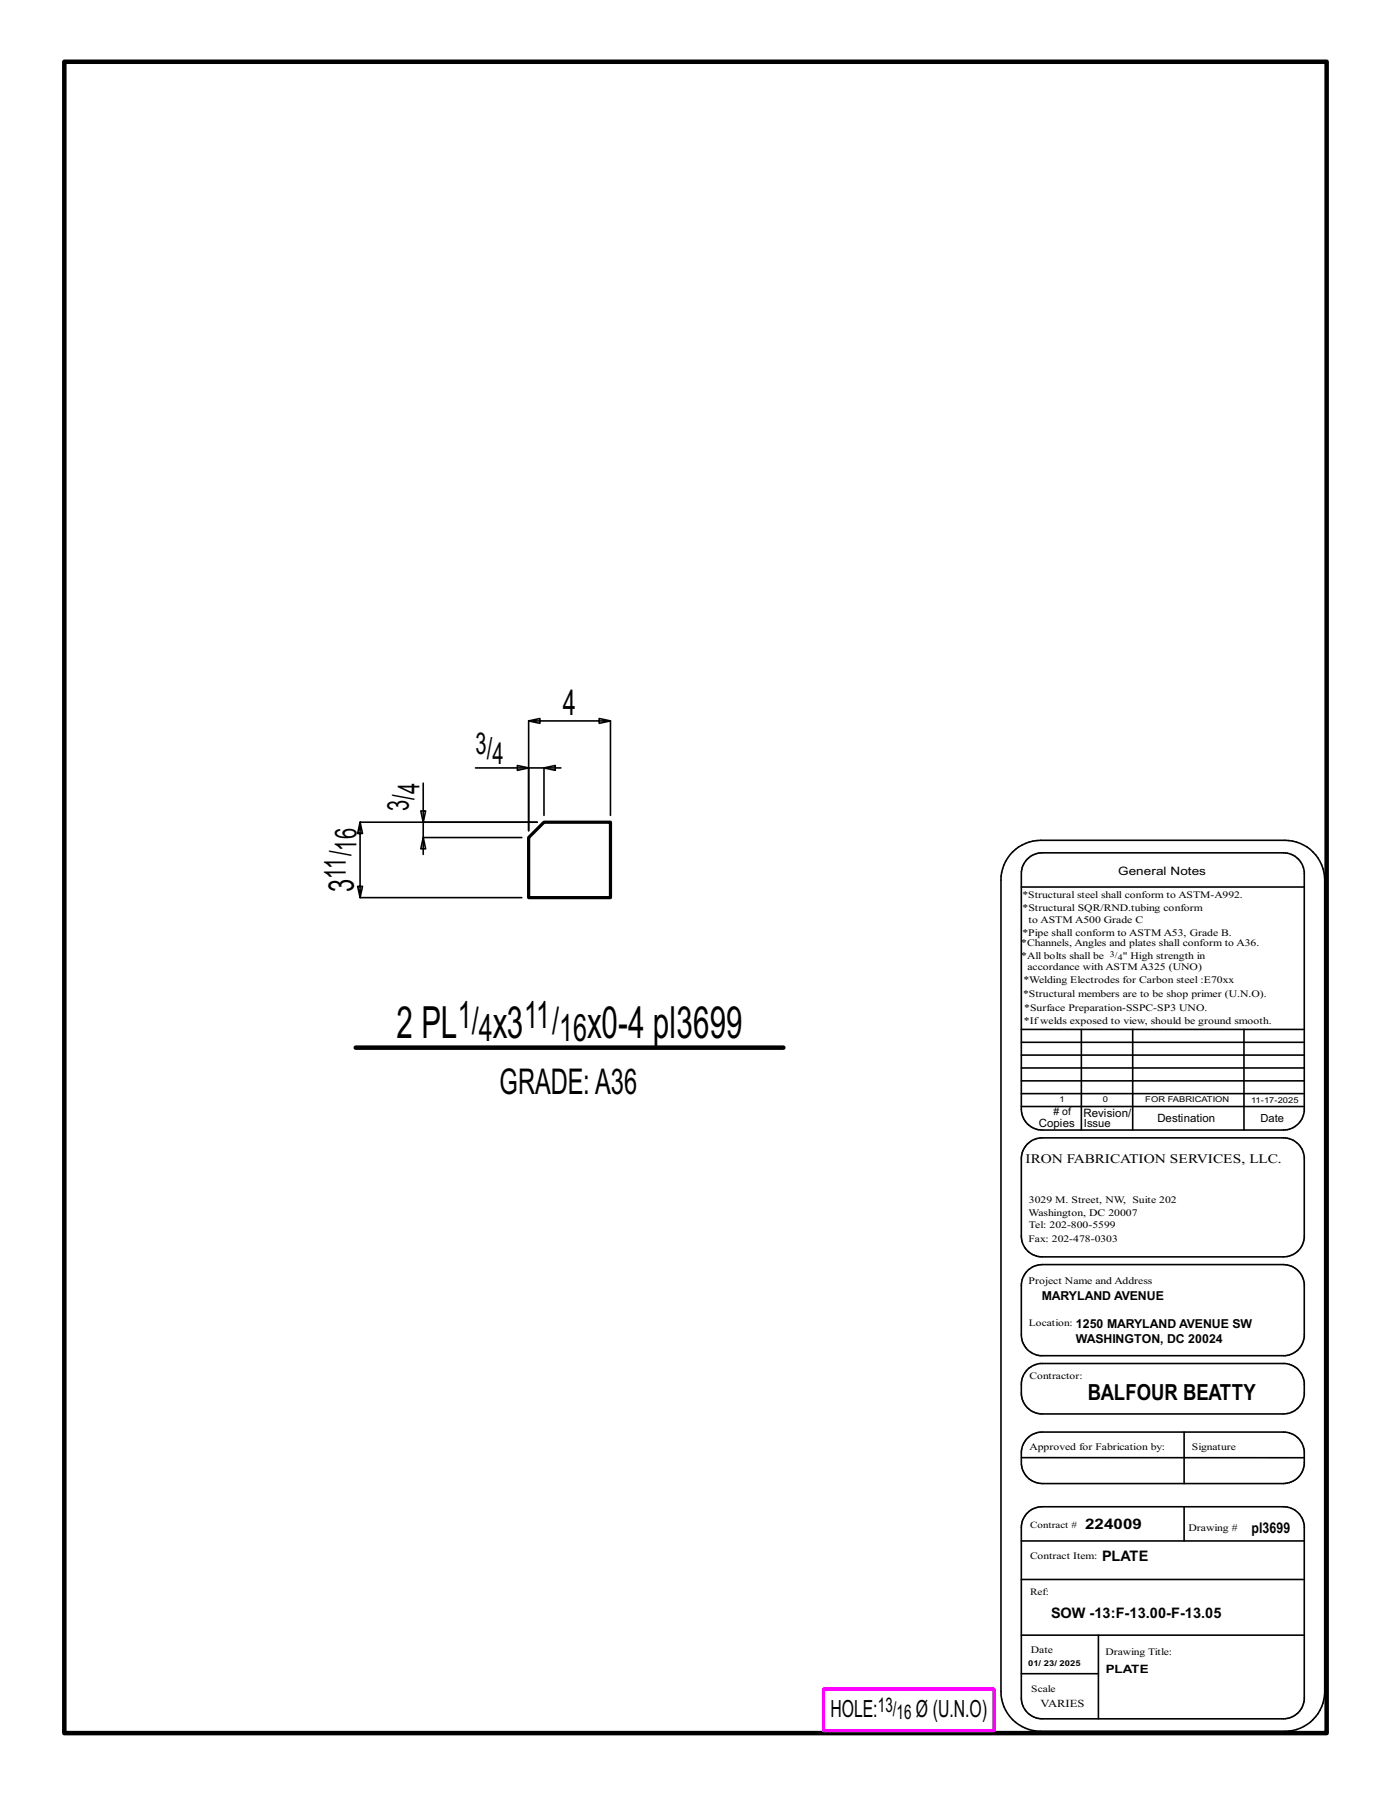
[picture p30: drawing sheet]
<svg xmlns="http://www.w3.org/2000/svg" width="216mm" height="279mm" viewBox="0 0 216 279" stroke-linecap="round" stroke-linejoin="round" font-family="sans-serif">
<defs><g id="words">
<g font-size="6.9">
<text x="61.6" y="161.1">2 PL</text>
<text x="76.5" y="161.1">x3</text>
<text x="91.2" y="161.1">x0-4 pl3699</text>
</g>
<g font-size="5.9">
<text x="71" y="159.5">1/</text>
<text x="74.3" y="161.6">4</text>
<text x="81.4" y="159.5">11/</text>
<text x="86.8" y="161.6">16</text>
</g>
<g font-size="5.5">
<text x="87.4" y="110.9">4</text>
<text x="54.9" y="138.4" transform="rotate(-90 54.9 138.4)">3</text>
<text x="77.5" y="169.8">GRADE:A36</text>
</g>
<g font-size="4.7">
<text x="73.8" y="117">3/</text>
<text x="76.4" y="118.6">4</text>
<text x="63.5" y="125.9" transform="rotate(-90 63.5 125.9)">3/</text>
<text x="65.1" y="123.3" transform="rotate(-90 65.1 123.3)">4</text>
<text x="53.7" y="136.4" transform="rotate(-90 53.7 136.4)">11/</text>
<text x="55.3" y="132" transform="rotate(-90 55.3 132)">16</text>
</g>
<g font-size="3.7">
<text x="128.9" y="266.6">HOLE:</text>
<text x="142.2" y="266.6">Ø (U.N.O)</text>
</g>
<text font-size="3.4" x="168.8" y="217.4">BALFOUR BEATTY</text>
<g font-size="3.1">
<text x="136.3" y="265.8">13/</text>
<text x="139.2" y="266.9">16</text>
</g>
<g font-size="2.3">
<text x="168.4" y="237.3">224009</text>
<text x="194.3" y="238">pl3699</text>
<text x="171" y="242.3">PLATE</text>
<text x="163.1" y="251.2">SOW -13:F-13.00-F-13.05</text>
</g>
<text font-size="2" x="159.2" y="180.5">IRON FABRICATION SERVICES, LLC.</text>
<g font-size="1.9">
<text x="161.7" y="201.8">MARYLAND AVENUE</text>
<text x="167" y="208.5">WASHINGTON, DC 20024</text>
<text x="167" y="206.1">1250 MARYLAND AVENUE SW</text>
</g>
<g font-size="1.8">
<text x="173.6" y="135.8">General Notes</text>
<text x="168.2" y="173.3">Revision/</text>
<text x="161.2" y="174.9">Copies</text>
<text x="179.6" y="174.2">Destination</text>
<text x="171.6" y="259.7">PLATE</text>
</g>
<g font-size="1.7">
<text x="168.2" y="174.9">Issue</text>
<text x="195.7" y="174.2">Date</text>
<text x="161.5" y="265">VARIES</text>
</g>
<g font-size="1.6">
<text x="158.7" y="141.5">*Structural SQR/RND.tubing conform</text>
<text x="159.7" y="143.3">to ASTM A500 Grade C</text>
<text x="158.5" y="146.9">*Channels, Angles and plates shall conform to A36.</text>
<text x="158.5" y="148.8">*All bolts shall be</text>
<text x="158.7" y="145.2">*Pipe shall conform to ASTM A53, Grade B.</text>
<text x="174.3" y="148.8">&quot; High strength in</text>
<text x="158.8" y="154.8">*Structural members are to be shop primer (U.N.O).</text>
<text x="158.9" y="152.7">*Welding Electrodes for Carbon steel :E70xx</text>
<text x="159.5" y="150.6">accordance with ASTM A325 (UNO)</text>
<text x="158.9" y="158.9">*Ifwelds exposed to view, should be ground smooth.</text>
<text x="159" y="157">*Surface Preparation-SSPC-SP3 UNO.</text>
<text x="163.5" y="173.1"># of</text>
<text x="159.7" y="188.7">Washington, DC 20007</text>
<text x="159.7" y="190.6">Tel: 202-800-5599</text>
<text x="159.7" y="186.8">3029 M. Street, NW, Suite 202</text>
<text x="159.7" y="199.3">Project Name and Address</text>
<text x="159.8" y="225.1">Approved for Fabrication by:</text>
<text x="184.5" y="237.6">Drawing #</text>
<text x="160" y="256.6">Date</text>
</g>
<g font-size="1.5">
<text x="158.7" y="139.4">*Structural steel shall conform to ASTM-A992.</text>
<text x="159.7" y="192.7">Fax: 202-478-0303</text>
<text x="159.7" y="205.8">Location:</text>
<text x="159.8" y="214">Contractor:</text>
<text x="185" y="225.1">Signature</text>
<text x="159.9" y="237.1">Contract #</text>
<text x="159.9" y="241.9">Contract Item:</text>
<text x="159.9" y="247.6">Ref:</text>
<text x="171.6" y="256.9">Drawing Title:</text>
<text x="160.1" y="262.7">Scale</text>
</g>
<g font-size="1.3">
<text x="172.3" y="148.5">3/</text>
<text x="173.5" y="149">4</text>
</g>
<g font-size="1.2">
<text x="164.5" y="171.1">1</text>
<text x="171.2" y="171.1">0</text>
<text x="177.8" y="171.1">FOR FABRICATION</text>
<text x="194.2" y="171.2">11-17-2025</text>
<text x="159.6" y="258.7">01/ 23/ 2025</text>
</g>
</g></defs>
<g fill="none" stroke="#000" stroke-width=".25">
<path d="M73.8 119.2h8.3v9.7v-17l1.7 .4v-.8l-1.7 .4h12.7l-1.8 .4v-.8l1.8 .4v14.7M80.3 118.8l1.8 .4-1.8 .4zM82.1 119.2h5M84.4 119.2l1.8-.4v.8zM84.4 119.2v7.4M65.3 125.9h.8l-.4 1.7zM65.7 130l.4 1.8h-.8zM65.7 121.6v6h17.7h-27.5l-.4 1.8h.8l-.4-1.8v11.7l-.4-1.7h.8l-.4 1.7h25.1M65.7 127.6v5M65.7 130h15.3M157.2 132.3a6.3 6.3 0 0 1 4.3-1.9h37.9a6.2 6.2 0 0 1 6.2 6.2v126a6.2 6.2 0 0 1-6.2 6.1h-37.9a6.1 6.1 0 0 1-6.1-6.1v-126a6.1 6.1 0 0 1 1.8-4.3zM158.5 137.7h43.9"/>
<path d="M159.5 133.3a3.3 3.3 0 0 1 2.3-.9h37.4a3.3 3.3 0 0 1 3.2 2.9v37.2a3.2 3.2 0 0 1-3.2 2.9h-37.4a3.2 3.2 0 0 1-3.3-3.2v-36.6a3.2 3.2 0 0 1 1-2.3zM158.5 159.8h43.9M167.8 159.8v15.6M175.8 159.8v15.6M193.1 159.8v15.6M158.5 165.8h43.9M158.5 167.8h43.9M158.5 163.8h43.9M158.5 161.8h43.9M158.5 171.8h43.9M158.5 169.8h43.9M159.5 177.6a3.3 3.3 0 0 1 2.3-1h37.4a3.3 3.3 0 0 1 3.2 3v12.6a3.3 3.3 0 0 1-3.2 2.9h-37.4a3.2 3.2 0 0 1-3.3-3.2v-12a3.2 3.2 0 0 1 1-2.3z"/>
<path d="M159.5 197.2l1-.7 1.3-.2h37.4a3.3 3.3 0 0 1 3.2 2.9v8.3a3.2 3.2 0 0 1-2.9 2.9h-38.1a3.3 3.3 0 0 1-2.9-3.2v-8l.3-.9zM159.5 212.6l.7-.6 1.2-.4h37.8a3.2 3.2 0 0 1 3.2 3v2a3.3 3.3 0 0 1-3.2 2.9h-37.4a3.2 3.2 0 0 1-3.3-3.3v-1.3a3.3 3.3 0 0 1 1-2.3zM158.5 239.2h43.9M158.5 226.3h43.9M159.5 234.8a3.3 3.3 0 0 1 2.3-.9h37.4a3.3 3.3 0 0 1 3.2 2.9v27.1a3.3 3.3 0 0 1-3.2 2.9h-37.4a3.2 3.2 0 0 1-3.3-3.2v-26.5a3.2 3.2 0 0 1 1-2.3zM159.5 223.2a3.3 3.3 0 0 1 2.3-.9h37.4a3.3 3.3 0 0 1 3.2 2.9v2.1a3.3 3.3 0 0 1-3.2 3h-37.4a3.3 3.3 0 0 1-3.3-3.3v-1.5a3.2 3.2 0 0 1 1-2.3zM183.8 222.3v8M183.8 233.9v5.3M158.5 245.2h43.9M158.5 259.8h12M158.5 253.8h43.9M170.5 253.8v13"/>
</g>
<path d="M10 9.6h195.9v259.4h-195.9zM55.2 162.6h66.4" fill="none" stroke="#000" stroke-width=".7"/>
<path d="M127.8 262.2h26.5v6.4h-26.5z" fill="none" stroke="#f0f" stroke-width=".5"/>
<path d="M84.4 127.6h10.4v11.7h-12.7v-9.3z" fill="none" stroke="#000" stroke-width=".5"/>
<use href="#words"/>
</svg>
